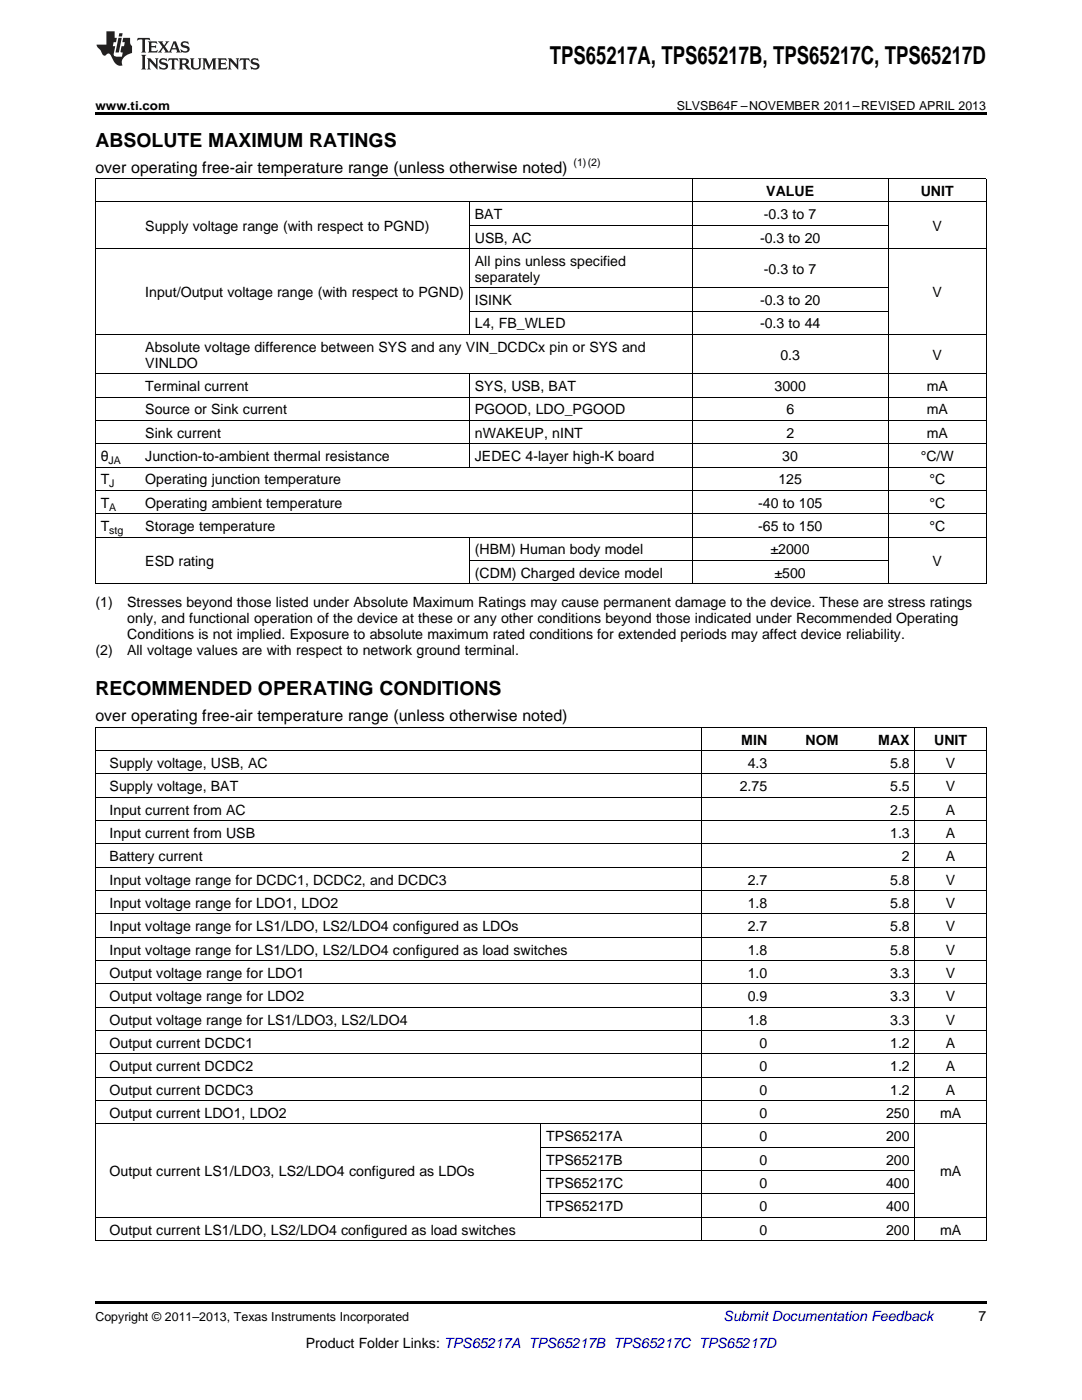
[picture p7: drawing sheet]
<svg xmlns="http://www.w3.org/2000/svg" width="216mm" height="279mm" viewBox="0 0 216 279" stroke-linecap="round" stroke-linejoin="round" font-family="sans-serif">
<defs><g id="words">
<text font-size="4.9" x="109.7" y="12.8">TPS65217A, TPS65217B, TPS65217C, TPS65217D</text>
<g font-size="3.9">
<text x="19" y="29.3">ABSOLUTE MAXIMUM RATINGS</text>
<text x="19" y="138.8">RECOMMENDED OPERATING CONDITIONS</text>
</g>
<g font-size="3.2">
<text x="19" y="34.4">over operating free-air temperature range (unless otherwise noted)</text>
<text x="19" y="143.9">over operating free-air temperature range (unless otherwise noted)</text>
</g>
<g font-size="2.8">
<text x="152.9" y="39.1">VALUE</text>
<text x="183.7" y="39.1">UNIT</text>
<text x="29" y="46.1">Supply voltage range (with respect to PGND)</text>
<text x="94.8" y="43.7">BAT</text>
<text x="152.4" y="43.7">-0.3 to 7</text>
<text x="186.1" y="46.1">V</text>
<text x="94.8" y="48.4">USB, AC</text>
<text x="94.8" y="53.1">All pins unless specified</text>
<text x="151.7" y="48.4">-0.3 to 20</text>
<text x="29" y="59.3">Input/Output voltage range (with respect to PGND)</text>
<text x="94.8" y="56.2">separately</text>
<text x="152.4" y="54.6">-0.3 to 7</text>
<text x="186.1" y="59.3">V</text>
<text x="94.8" y="60.9">ISINK</text>
<text x="94.8" y="65.5">L4, FB_WLED</text>
<text x="151.7" y="60.9">-0.3 to 20</text>
<text x="151.7" y="65.5">-0.3 to 44</text>
<text x="29" y="70.2">Absolute voltage difference between SYS and any VIN_DCDCx pin or SYS and</text>
<text x="155.7" y="71.8">0.3</text>
<text x="186.1" y="71.8">V</text>
<text x="29" y="73.4">VINLDO</text>
<text x="29" y="78">Terminal current</text>
<text x="29" y="82.7">Source or Sink current</text>
<text x="94.8" y="78">SYS, USB, BAT</text>
<text x="94.8" y="82.7">PGOOD, LDO_PGOOD</text>
<text x="154.6" y="78">3000</text>
<text x="156.9" y="82.7">6</text>
<text x="184.9" y="78">mA</text>
<text x="184.9" y="82.7">mA</text>
<text x="29" y="87.3">Sink current</text>
<text x="94.8" y="87.3">nWAKEUP, nINT</text>
<text x="156.9" y="87.3">2</text>
<text x="184.9" y="87.3">mA</text>
<text x="20.1" y="92">θ</text>
<text x="29" y="92">Junction-to-ambient thermal resistance</text>
<text x="94.8" y="92">JEDEC 4-layer high-K board</text>
<text x="156.1" y="92">30</text>
<text x="183.7" y="92">°C/W</text>
<text x="20.1" y="96.7">T</text>
<text x="20.1" y="101.3">T</text>
<text x="29" y="96.7">Operating junction temperature</text>
<text x="29" y="101.3">Operating ambient temperature</text>
<text x="151.3" y="101.3">-40 to 105</text>
<text x="155.3" y="96.7">125</text>
<text x="185.5" y="96.7">°C</text>
<text x="185.5" y="101.3">°C</text>
<text x="20.1" y="106">T</text>
<text x="29" y="106">Storage temperature</text>
<text x="151.3" y="106">-65 to 150</text>
<text x="185.5" y="106">°C</text>
<text x="29" y="113">ESD rating</text>
<text x="94.8" y="110.6">(HBM) Human body model</text>
<text x="153.8" y="110.6">±2000</text>
<text x="186.1" y="113">V</text>
<text x="94.8" y="115.3">(CDM) Charged device model</text>
<text x="154.6" y="115.3">±500</text>
<text x="19" y="121.1">(1)</text>
<text x="25.4" y="121.1">Stresses beyond those listed under Absolute Maximum Ratings may cause permanent damage to the device. These are stress ratings</text>
<text x="25.4" y="124.3">only, and functional operation of the device at these or any other conditions beyond those indicated under Recommended Operating</text>
<text x="19" y="130.7">(2)</text>
<text x="25.4" y="130.7">All voltage values are with respect to network ground terminal.</text>
<text x="25.4" y="127.5">Conditions is not implied. Exposure to absolute maximum rated conditions for extended periods may affect device reliability.</text>
<text x="147.9" y="148.6">MIN</text>
<text x="160.7" y="148.6">NOM</text>
<text x="175.3" y="148.6">MAX</text>
<text x="186.4" y="148.6">UNIT</text>
<text x="21.9" y="153.2">Supply voltage, USB, AC</text>
<text x="149.2" y="153.2">4.3</text>
<text x="177.6" y="153.2">5.8</text>
<text x="188.7" y="153.2">V</text>
<text x="21.9" y="157.9">Supply voltage, BAT</text>
<text x="147.6" y="157.9">2.75</text>
<text x="177.6" y="157.9">5.5</text>
<text x="188.7" y="157.9">V</text>
<text x="21.9" y="162.6">Input current from AC</text>
<text x="21.9" y="167.2">Input current from USB</text>
<text x="177.6" y="162.6">2.5</text>
<text x="177.6" y="167.2">1.3</text>
<text x="188.7" y="162.6">A</text>
<text x="188.7" y="167.2">A</text>
<text x="21.9" y="171.9">Battery current</text>
<text x="180" y="171.9">2</text>
<text x="188.7" y="171.9">A</text>
<text x="21.9" y="176.5">Input voltage range for DCDC1, DCDC2, and DCDC3</text>
<text x="149.2" y="176.5">2.7</text>
<text x="177.6" y="176.5">5.8</text>
<text x="188.7" y="176.5">V</text>
<text x="21.9" y="181.2">Input voltage range for LDO1, LDO2</text>
<text x="21.9" y="185.8">Input voltage range for LS1/LDO, LS2/LDO4 configured as LDOs</text>
<text x="149.2" y="181.2">1.8</text>
<text x="149.2" y="185.8">2.7</text>
<text x="177.6" y="181.2">5.8</text>
<text x="177.6" y="185.8">5.8</text>
<text x="188.7" y="181.2">V</text>
<text x="188.7" y="185.8">V</text>
<text x="21.9" y="190.5">Input voltage range for LS1/LDO, LS2/LDO4 configured as load switches</text>
<text x="149.2" y="190.5">1.8</text>
<text x="177.6" y="190.5">5.8</text>
<text x="188.7" y="190.5">V</text>
<text x="21.9" y="195.2">Output voltage range for LDO1</text>
<text x="149.2" y="195.2">1.0</text>
<text x="177.6" y="195.2">3.3</text>
<text x="188.7" y="195.2">V</text>
<text x="21.9" y="199.8">Output voltage range for LDO2</text>
<text x="149.2" y="199.8">0.9</text>
<text x="177.6" y="199.8">3.3</text>
<text x="188.7" y="199.8">V</text>
<text x="21.9" y="204.5">Output voltage range for LS1/LDO3, LS2/LDO4</text>
<text x="21.9" y="209.1">Output current DCDC1</text>
<text x="149.2" y="204.5">1.8</text>
<text x="151.5" y="209.1">0</text>
<text x="177.6" y="204.5">3.3</text>
<text x="177.6" y="209.1">1.2</text>
<text x="188.7" y="204.5">V</text>
<text x="188.7" y="209.1">A</text>
<text x="21.9" y="213.8">Output current DCDC2</text>
<text x="151.5" y="213.8">0</text>
<text x="177.6" y="213.8">1.2</text>
<text x="188.7" y="213.8">A</text>
<text x="21.9" y="218.4">Output current DCDC3</text>
<text x="151.5" y="218.4">0</text>
<text x="177.6" y="218.4">1.2</text>
<text x="188.7" y="218.4">A</text>
<text x="21.9" y="223.1">Output current LDO1, LDO2</text>
<text x="109" y="227.8">TPS65217A</text>
<text x="151.5" y="223.1">0</text>
<text x="151.5" y="227.8">0</text>
<text x="176.8" y="223.1">250</text>
<text x="176.8" y="227.8">200</text>
<text x="187.6" y="223.1">mA</text>
<text x="109" y="232.4">TPS65217B</text>
<text x="151.5" y="232.4">0</text>
<text x="176.8" y="232.4">200</text>
<text x="21.9" y="234.7">Output current LS1/LDO3, LS2/LDO4 configured as LDOs</text>
<text x="109" y="237.1">TPS65217C</text>
<text x="151.5" y="237.1">0</text>
<text x="176.8" y="237.1">400</text>
<text x="187.6" y="234.7">mA</text>
<text x="109" y="241.7">TPS65217D</text>
<text x="151.5" y="241.7">0</text>
<text x="176.8" y="241.7">400</text>
<text x="21.9" y="246.4">Output current LS1/LDO, LS2/LDO4 configured as load switches</text>
<text x="151.5" y="246.4">0</text>
<text x="176.8" y="246.4">200</text>
<text x="187.6" y="246.4">mA</text>
<text x="195.3" y="263.6">7</text>
<text x="61" y="269">Product Folder Links: TPS65217A TPS65217B TPS65217C TPS65217D</text>
</g>
<text font-size="2.8" fill="#0000c8" x="144.4" y="263.6">Submit Documentation Feedback</text>
<g font-size="2.5">
<text x="19" y="21.9">www.ti.com</text>
<text x="135" y="21.9">SLVSB64F –NOVEMBER 2011–REVISED APRIL 2013</text>
<text x="19" y="263.6">Copyright © 2011–2013, Texas Instruments Incorporated</text>
</g>
<g font-size="2.1">
<text x="114.4" y="33.2">(1)(2)</text>
<text x="21.7" y="92.6">JA</text>
<text x="21.8" y="97.2">J</text>
<text x="21.8" y="101.9">A</text>
<text x="21.8" y="106.5">stg</text>
</g>
</g></defs>
<g fill="#000">
<path d="M19 22.5h177.8v.5h-177.8zM19 159.1h1.8v.1h-1.8zM19 154.4h1.8v.1h-1.8zM19 177.7h1.8v.1h-1.8zM19 173h1.8v.1h-1.8zM19 168.4h1.8v.1h-1.8zM19 163.7h1.8v.1h-1.8zM19 196.3h1.8v.1h-1.8zM19 191.7h1.8v.1h-1.8zM19 187h1.8v.1h-1.8zM19 182.4h1.8v.1h-1.8zM19 219.6h1.8v.1h-1.8z"/>
<path d="M19 214.9h1.8v.2h-1.8zM19 210.3h1.8v.1h-1.8zM19 205.6h1.8v.1h-1.8zM19 201h1.8v.1h-1.8zM19 224.3h1.8v.1h-1.8zM19 247.5h1.8v.1h-1.8zM19 242.9h1.8v.1h-1.8zM19 259.7h177.8v.5h-177.8z"/>
</g>
<g fill="none" stroke="#000" stroke-width=".2">
<path d="M19 35.6h177.8M19.1 35.7v80.9M138.1 35.7v80.9M177.2 35.7v80.9M196.8 35.7v80.9M19 49.6h177.8M19 40.3h177.8M93.6 40.4v26.4M93.7 57.4h83.5M93.7 45h83.5M19 79.3h177.8M19 74.6h177.8"/>
<path d="M19 66.8h177.8M93.6 74.6v18.7M93.7 62.1h83.5M19 97.9h177.8M19 93.2h177.8M19 88.6h177.8M19 83.9h177.8M19 116.5h177.8M19 107.2h177.8M19 102.5h177.8M93.6 107.2v9.4M93.7 111.8h83.5"/>
<path d="M19 149.8h177.8M19 145.2h177.8M19.1 145.2v102.4M20.8 159.1h176M20.8 154.5h176M139.9 145.2v102.4M182.5 145.2v102.4M196.8 145.2v102.4M20.8 177.7h176M20.8 173.1h176M20.8 168.4h176M20.8 163.8h176"/>
<path d="M20.8 196.4h176M20.8 191.7h176M20.8 187.1h176M20.8 182.4h176M20.8 219.7h176M20.8 215h176M20.8 210.3h176M20.8 205.7h176M20.8 201h176M20.8 224.3h176M107.9 224.4v18.6M107.9 238.3h74.7"/>
<path d="M107.9 233.6h74.7M107.9 229h74.7M19 247.6h177.8M20.8 242.9h176"/>
</g>
<g fill="#231f20">
<path d="M27.5 7.6l-.1 .5 .4-.2h.6v.1v2.1l-.2 .4h1l-.3-.4v-2.1l.1-.1h.5l.5 .2-.2-.5zM29.5 8.3l.2 .3v1.5l-.2 .4h1.8l.2-.6a1.04 1.04 0 0 1-1.3 .2v-.7h.6l.3 .2v-.6l-.3 .2h-.6v-.6l.8-.1 .4 .3-.2-.5zM31.5 8.3l.9 1.1-.9 1.1h.8l-.2-.2 .5-.7 .4 .7-.2 .2h1.5l-.1-.2 .1-.4h.9l.1 .4-.2 .2h1l-.3-.3-.7-1.9h-.5l-.9 2-.8-1 .9-1h-.8l.1 .3-.3 .5-.4-.6 .2-.2zM34.7 8.6l.4 1h-.7zM36.3 8.4a.63 .63 0 0 0-.2 .7 .63 .63 0 0 0 .6 .4l.6 .2 .1 .2a.75 .75 0 0 1-.7 .4 .75 .75 0 0 1-.6-.5l.1 .7 .1-.1a1.11 1.11 0 0 0 1.5-.6 1.13 1.13 0 0 0-1.2-.8l-.1-.4a1.04 1.04 0 0 1 1.2 .2l-.2-.5-.1 .1-.5-.2zM28.2 10.9l.2 .4v2.2l-.2 .4h1l-.3-.4v-2.2l.3-.4zM29.3 11.6l.3 .4v1.5l-.3 .4h.8l-.2-.4v-1.3l1.5 1.7v-1.9l.2-.4h-.7l.2 .4v.9l-1.1-1.3zM32 11.8a.62 .62 0 0 0-.2 .7 .62 .62 0 0 0 .6 .4l.6 .1 .1 .3a.76 .76 0 0 1-.7 .3 .76 .76 0 0 1-.6-.4l.1 .7 .1-.1a1.11 1.11 0 0 0 1.5-.6 1.13 1.13 0 0 0-1.2-.8l-.1-.4a1.04 1.04 0 0 1 1.2 .2l-.2-.6-.1 .1-.5-.1zM33.7 11.6l-.2 .6a.61 .61 0 0 1 .8-.3v1.6l-.2 .4h.9l-.2-.4v-1.6a.63 .63 0 0 1 .8 .3l-.2-.6zM35.6 11.6l.3 .4v1.5l-.3 .4h1l-.2-.2v-.8l.5 .2a.76 .76 0 0 0 1.2 .7l-1-1a.58 .58 0 0 0 .6-.5 .58 .58 0 0 0-.5-.6zM36.4 11.9h.1a.45 .45 0 0 1 .5 .1 .45 .45 0 0 1 .1 .5l-.7 .2zM37.9 11.6l.2 .2a2.17 2.17 0 0 0 .3 1.9 .99 .99 0 0 0 1.6-.6v-1.1l.2-.4h-.7l.2 .2a1.92 1.92 0 0 1-.2 1.8 .6 .6 0 0 1-.9-.5v-1.1l.2-.4zM40.4 11.6l.2 .4v1.5l-.2 .4h.7l-.2-.4v-1.4l.8 1.8 .8-1.8v1.4l-.2 .4h.9l-.2-.4v-1.5l.2-.4h-.8l-.6 1.5-.6-1.5zM43.4 11.6l.2 .4v1.5l-.2 .4h1.8l.2-.6a1.04 1.04 0 0 1-1.3 .1v-.6h.5l.4 .2v-.6l-.4 .2h-.5v-.7h.8l.3 .3-.1-.6zM45.5 11.6l.2 .4v1.5l-.2 .4h.7l-.2-.4v-1.3l1.5 1.7v-1.9l.2-.4h-.7l.2 .4v.9l-1.1-1.3zM47.9 11.6l-.1 .6a.61 .61 0 0 1 .8-.3v1.6l-.3 .4h1l-.3-.4 .1-1.6a.63 .63 0 0 1 .7 .3l-.1-.6zM50.2 11.8a.62 .62 0 0 0-.2 .7 .62 .62 0 0 0 .6 .4l.6 .1 .2 .3a.76 .76 0 0 1-.8 .3 .76 .76 0 0 1-.6-.4l.1 .7 .2-.1a1.11 1.11 0 0 0 1.5-.6 1.13 1.13 0 0 0-1.3-.8l-.1-.4a1.04 1.04 0 0 1 1.2 .2l-.1-.6-.2 .1-.5-.1z"/>
<path d="M21.2 6.3v2.6h-1.9l.1 .4 .7 .9a.91 .91 0 0 0 1 .8 .56 .56 0 0 1 .5-.3 .56 .56 0 0 1 .5 .3l.4 .8a1.53 1.53 0 0 0 1.9 1.2 1.54 1.54 0 0 1 1-2.1l.9-.3v-1.4a1.52 1.52 0 0 1-.3-1.6h-1.4l-.2 .8h.5l-.2 .8h-.4l-.2 1v.2l.4 .1-.2 .8a1.93 1.93 0 0 1-1.6-.3l.3-1.8h-.5l.2-.8h.4l.2-.8h-.4v-1.3zM23.6 7.6l-.6 2.9h.7l.6-2.9zM23.8 6.6l-.1 .7h.6l.2-.7z"/>
</g>
<use href="#words"/>
</svg>
